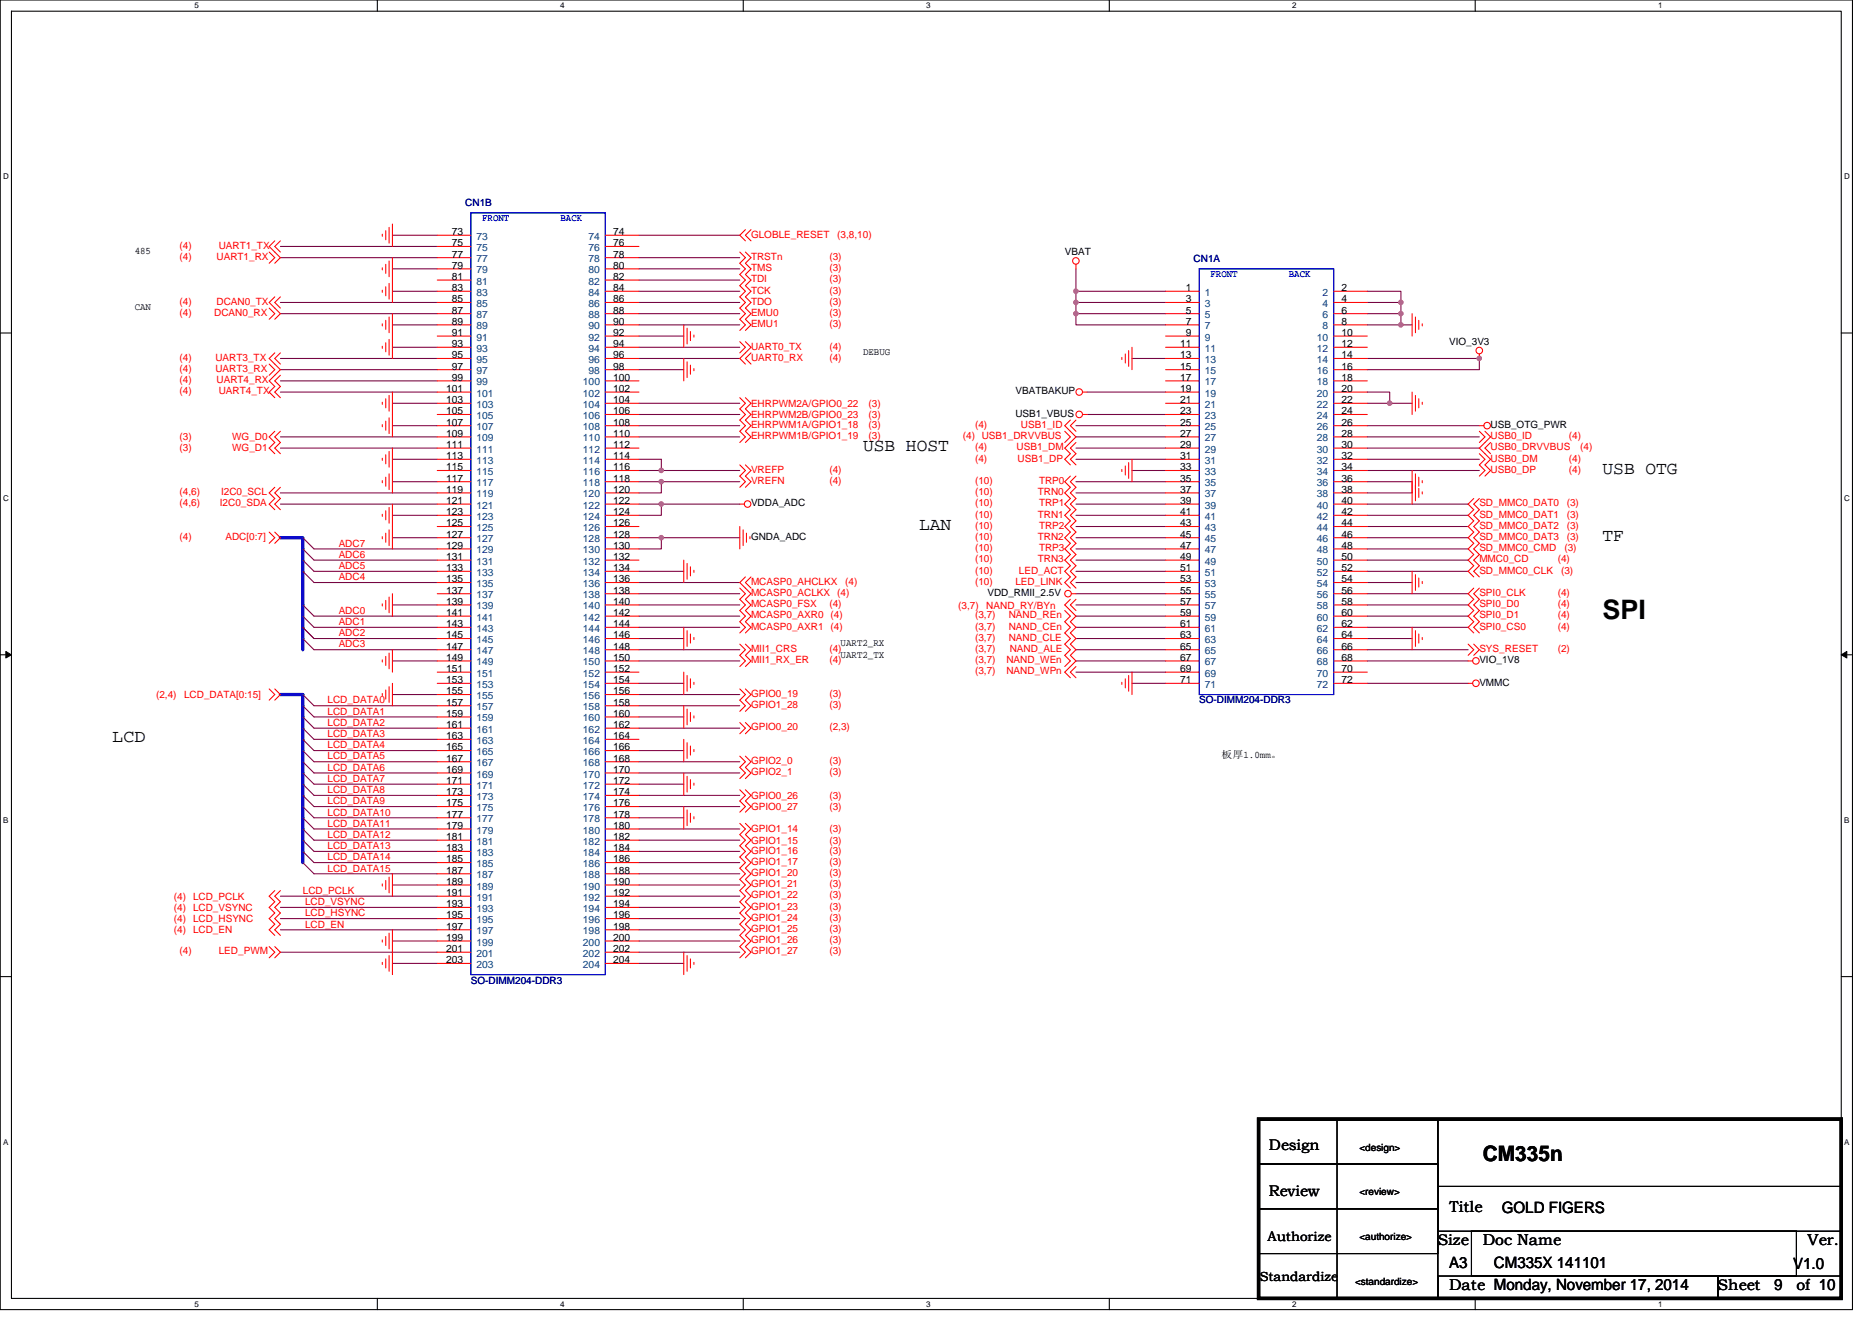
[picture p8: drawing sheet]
<svg xmlns="http://www.w3.org/2000/svg" width="297mm" height="210mm" viewBox="0 0 297 210" stroke-linecap="round" stroke-linejoin="round" font-family="sans-serif">
<defs><g id="words">
<text font-size="4.3" x="254.3" y="98.2">SPI</text>
<text font-size="3.4" x="235.3" y="184.3">CM335n</text>
<g font-size="2.8">
<text x="136.9" y="71.6">USB HOST</text>
<text x="254.3" y="75.2">USB OTG</text>
<text x="145.8" y="84.1">LAN</text>
<text x="254.3" y="85.8">TF</text>
<text x="17.8" y="117.8">LCD</text>
</g>
<g font-size="2.5">
<text x="228.2" y="197.7">Size</text>
<text x="229.9" y="192.3">Title</text>
<text x="235.3" y="197.7">Doc Name</text>
<text x="238.3" y="192.5">GOLD FIGERS</text>
<text x="286.8" y="197.7">Ver.</text>
<text x="229.9" y="201.2">A3</text>
<text x="237" y="201.2">CM335X 141101</text>
<text x="284.5" y="201.4">V1.0</text>
<text x="229.9" y="204.8">Date Monday, November 17, 2014</text>
<text x="272.6" y="204.8">Sheet</text>
<text x="281.5" y="204.7">9</text>
<text x="285" y="204.8">of 10</text>
</g>
<g font-size="2.4">
<text x="201.3" y="182.5">Design</text>
<text x="201.3" y="189.8">Review</text>
</g>
<g font-size="2.1">
<text x="201.1" y="197">Authorize</text>
<text x="199.9" y="203.4">Standardize</text>
</g>
<g font-size="1.6" fill="#000080">
<text x="73.8" y="32.7">CN1B</text>
<text x="189.4" y="41.6">CN1A</text>
<text x="190.3" y="111.7">SO-DIMM204-DDR3</text>
<text x="74.7" y="156.1">SO-DIMM204-DDR3</text>
</g>
<g font-size="1.6" fill="#00f">
<text x="76.5" y="35">FRONT</text>
<text x="88.9" y="35">BACK</text>
<text x="192.1" y="43.9">FRONT</text>
<text x="204.5" y="43.9">BACK</text>
</g>
<g font-size="1.6">
<text x="21.4" y="40.4">485</text>
<text x="71.7" y="37.3">73</text>
<text x="71.7" y="39.1">75</text>
<text x="71.7" y="40.9">77</text>
<text x="97.3" y="37.3">74</text>
<text x="97.3" y="39.1">76</text>
<text x="97.3" y="40.9">78</text>
<text x="168.9" y="40.5">VBAT</text>
<text x="71.7" y="42.7">79</text>
<text x="71.7" y="44.4">81</text>
<text x="71.7" y="46.2">83</text>
<text x="71.7" y="48">85</text>
<text x="97.3" y="42.7">80</text>
<text x="97.3" y="44.4">82</text>
<text x="97.3" y="46.2">84</text>
<text x="97.3" y="48">86</text>
<text x="188.1" y="46.2">1</text>
<text x="188.1" y="48">3</text>
<text x="212.9" y="46.2">2</text>
<text x="212.9" y="48">4</text>
<text x="21.4" y="49.3">CAN</text>
<text x="71.7" y="49.8">87</text>
<text x="71.7" y="51.5">89</text>
<text x="71.7" y="53.3">91</text>
<text x="97.3" y="49.8">88</text>
<text x="97.3" y="51.5">90</text>
<text x="97.3" y="53.3">92</text>
<text x="188.1" y="49.8">5</text>
<text x="188.1" y="51.5">7</text>
<text x="188.1" y="53.3">9</text>
<text x="212.9" y="49.8">6</text>
<text x="212.9" y="51.5">8</text>
<text x="212.9" y="53.3">10</text>
<text x="71.7" y="55.1">93</text>
<text x="71.7" y="56.9">95</text>
<text x="71.7" y="58.7">97</text>
<text x="97.3" y="55.1">94</text>
<text x="97.3" y="56.9">96</text>
<text x="97.3" y="58.7">98</text>
<text x="136.9" y="56.4">DEBUG</text>
<text x="187.3" y="55.1">11</text>
<text x="187.3" y="56.9">13</text>
<text x="187.3" y="58.7">15</text>
<text x="212.9" y="55.1">12</text>
<text x="212.9" y="56.9">14</text>
<text x="212.9" y="58.7">16</text>
<text x="229.9" y="54.8">VIO_3V3</text>
<text x="70.8" y="62.2">101</text>
<text x="70.8" y="64">103</text>
<text x="70.8" y="65.8">105</text>
<text x="71.7" y="60.4">99</text>
<text x="97.3" y="60.4">100</text>
<text x="97.3" y="62.2">102</text>
<text x="97.3" y="64">104</text>
<text x="97.3" y="65.8">106</text>
<text x="161.1" y="62.6">VBATBAKUP</text>
<text x="187.3" y="60.4">17</text>
<text x="187.3" y="62.2">19</text>
<text x="187.3" y="64">21</text>
<text x="187.3" y="65.8">23</text>
<text x="212.9" y="60.4">18</text>
<text x="212.9" y="62.2">20</text>
<text x="212.9" y="64">22</text>
<text x="212.9" y="65.8">24</text>
<text x="70.8" y="67.5">107</text>
<text x="70.8" y="69.3">109</text>
<text x="70.8" y="71.1">111</text>
<text x="97.3" y="67.5">108</text>
<text x="97.3" y="69.3">110</text>
<text x="97.3" y="71.1">112</text>
<text x="161.1" y="66.1">USB1_VBUS</text>
<text x="187.3" y="67.5">25</text>
<text x="187.3" y="69.3">27</text>
<text x="187.3" y="71.1">29</text>
<text x="212.9" y="67.5">26</text>
<text x="212.9" y="69.3">28</text>
<text x="212.9" y="71.1">30</text>
<text x="236.5" y="67.9">USB_OTG_PWR</text>
<text x="70.8" y="72.9">113</text>
<text x="70.8" y="74.7">115</text>
<text x="70.8" y="76.4">117</text>
<text x="97.3" y="72.9">114</text>
<text x="97.3" y="74.7">116</text>
<text x="97.3" y="76.4">118</text>
<text x="187.3" y="72.9">31</text>
<text x="187.3" y="74.7">33</text>
<text x="187.3" y="76.4">35</text>
<text x="212.9" y="72.9">32</text>
<text x="212.9" y="74.7">34</text>
<text x="212.9" y="76.4">36</text>
<text x="70.8" y="78.2">119</text>
<text x="70.8" y="80">121</text>
<text x="70.8" y="81.8">123</text>
<text x="70.8" y="83.5">125</text>
<text x="97.3" y="78.2">120</text>
<text x="97.3" y="80">122</text>
<text x="97.3" y="81.8">124</text>
<text x="97.3" y="83.5">126</text>
<text x="119.2" y="80.4">VDDA_ADC</text>
<text x="187.3" y="78.2">37</text>
<text x="187.3" y="80">39</text>
<text x="187.3" y="81.8">41</text>
<text x="187.3" y="83.5">43</text>
<text x="212.9" y="78.2">38</text>
<text x="212.9" y="80">40</text>
<text x="212.9" y="81.8">42</text>
<text x="212.9" y="83.5">44</text>
<text x="70.8" y="85.3">127</text>
<text x="70.8" y="87.1">129</text>
<text x="70.8" y="88.9">131</text>
<text x="97.3" y="85.3">128</text>
<text x="97.3" y="87.1">130</text>
<text x="97.3" y="88.9">132</text>
<text x="119.2" y="85.7">GNDA_ADC</text>
<text x="187.3" y="85.3">45</text>
<text x="187.3" y="87.1">47</text>
<text x="187.3" y="88.9">49</text>
<text x="212.9" y="85.3">46</text>
<text x="212.9" y="87.1">48</text>
<text x="212.9" y="88.9">50</text>
<text x="70.8" y="90.7">133</text>
<text x="70.8" y="92.4">135</text>
<text x="70.8" y="94.2">137</text>
<text x="70.8" y="96">139</text>
<text x="97.3" y="90.7">134</text>
<text x="97.3" y="92.4">136</text>
<text x="97.3" y="94.2">138</text>
<text x="97.3" y="96">140</text>
<text x="156.7" y="94.6">VDD_RMII_2.5V</text>
<text x="187.3" y="90.7">51</text>
<text x="187.3" y="92.4">53</text>
<text x="187.3" y="94.2">55</text>
<text x="187.3" y="96">57</text>
<text x="212.9" y="90.7">52</text>
<text x="212.9" y="92.4">54</text>
<text x="212.9" y="94.2">56</text>
<text x="212.9" y="96">58</text>
<text x="70.8" y="97.8">141</text>
<text x="70.8" y="99.5">143</text>
<text x="70.8" y="101.3">145</text>
<text x="97.3" y="97.8">142</text>
<text x="97.3" y="99.5">144</text>
<text x="97.3" y="101.3">146</text>
<text x="187.3" y="97.8">59</text>
<text x="187.3" y="99.5">61</text>
<text x="187.3" y="101.3">63</text>
<text x="212.9" y="97.8">60</text>
<text x="212.9" y="99.5">62</text>
<text x="212.9" y="101.3">64</text>
<text x="70.8" y="103.1">147</text>
<text x="70.8" y="104.9">149</text>
<text x="70.8" y="106.7">151</text>
<text x="97.3" y="103.1">148</text>
<text x="97.3" y="104.9">150</text>
<text x="97.3" y="106.7">152</text>
<text x="133.4" y="104.4">UART2_TX</text>
<text x="133.4" y="102.6">UART2_RX</text>
<text x="187.3" y="103.1">65</text>
<text x="187.3" y="104.9">67</text>
<text x="187.3" y="106.7">69</text>
<text x="212.9" y="103.1">66</text>
<text x="212.9" y="104.9">68</text>
<text x="212.9" y="106.7">70</text>
<text x="234.7" y="105.3">VIO_1V8</text>
<text x="70.8" y="108.4">153</text>
<text x="70.8" y="110.2">155</text>
<text x="70.8" y="112">157</text>
<text x="70.8" y="113.8">159</text>
<text x="97.3" y="108.4">154</text>
<text x="97.3" y="110.2">156</text>
<text x="97.3" y="112">158</text>
<text x="97.3" y="113.8">160</text>
<text x="187.3" y="108.4">71</text>
<text x="212.9" y="108.4">72</text>
<text x="234.7" y="108.8">VMMC</text>
<text x="70.8" y="115.5">161</text>
<text x="70.8" y="117.3">163</text>
<text x="70.8" y="119.1">165</text>
<text x="97.3" y="115.5">162</text>
<text x="97.3" y="117.3">164</text>
<text x="97.3" y="119.1">166</text>
<text x="70.8" y="120.9">167</text>
<text x="70.8" y="122.7">169</text>
<text x="70.8" y="124.4">171</text>
<text x="97.3" y="120.9">168</text>
<text x="97.3" y="122.7">170</text>
<text x="97.3" y="124.4">172</text>
<text x="193.8" y="120.4">板厚1.0mm。</text>
<text x="70.8" y="126.2">173</text>
<text x="70.8" y="128">175</text>
<text x="70.8" y="129.8">177</text>
<text x="70.8" y="131.6">179</text>
<text x="97.3" y="126.2">174</text>
<text x="97.3" y="128">176</text>
<text x="97.3" y="129.8">178</text>
<text x="97.3" y="131.6">180</text>
<text x="70.8" y="133.3">181</text>
<text x="70.8" y="135.1">183</text>
<text x="70.8" y="136.9">185</text>
<text x="97.3" y="133.3">182</text>
<text x="97.3" y="135.1">184</text>
<text x="97.3" y="136.9">186</text>
<text x="70.8" y="138.7">187</text>
<text x="70.8" y="140.4">189</text>
<text x="70.8" y="142.2">191</text>
<text x="70.8" y="144">193</text>
<text x="97.3" y="138.7">188</text>
<text x="97.3" y="140.4">190</text>
<text x="97.3" y="142.2">192</text>
<text x="97.3" y="144">194</text>
<text x="70.8" y="145.8">195</text>
<text x="70.8" y="147.6">197</text>
<text x="70.8" y="149.3">199</text>
<text x="97.3" y="145.8">196</text>
<text x="97.3" y="147.6">198</text>
<text x="97.3" y="149.3">200</text>
<text x="70.8" y="151.1">201</text>
<text x="70.8" y="152.9">203</text>
<text x="97.3" y="151.1">202</text>
<text x="97.3" y="152.9">204</text>
<text x="215.7" y="182.6">&lt;design&gt;</text>
<text x="215.7" y="189.7">&lt;review&gt;</text>
<text x="215.7" y="196.8">&lt;authorize&gt;</text>
<text x="215" y="203.9">&lt;standardize&gt;</text>
</g>
<g font-size="1.6" fill="#f00">
<text x="28.5" y="41.3">(4)</text>
<text x="28.5" y="39.5">(4)</text>
<text x="34.4" y="41.3">UART1_RX</text>
<text x="34.7" y="39.5">UART1_TX</text>
<text x="119.2" y="41.3">TRSTn</text>
<text x="119.2" y="37.7">GLOBLE_RESET</text>
<text x="131.6" y="41.3">(3)</text>
<text x="132.9" y="37.7">(3,8,10)</text>
<text x="119.2" y="43">TMS</text>
<text x="119.2" y="44.8">TDI</text>
<text x="119.2" y="46.6">TCK</text>
<text x="131.6" y="46.6">(3)</text>
<text x="131.6" y="43">(3)</text>
<text x="131.6" y="44.8">(3)</text>
<text x="28.5" y="48.4">(4)</text>
<text x="28.5" y="50.1">(4)</text>
<text x="34" y="50.1">DCAN0_RX</text>
<text x="34.4" y="48.4">DCAN0_TX</text>
<text x="119.2" y="48.4">TDO</text>
<text x="119.2" y="50.1">EMU0</text>
<text x="119.2" y="51.9">EMU1</text>
<text x="131.6" y="50.1">(3)</text>
<text x="131.6" y="51.9">(3)</text>
<text x="131.6" y="48.4">(3)</text>
<text x="28.5" y="57.3">(4)</text>
<text x="28.5" y="59">(4)</text>
<text x="34.2" y="57.3">UART3_TX</text>
<text x="34.2" y="59">UART3_RX</text>
<text x="119.2" y="55.5">UART0_TX</text>
<text x="119.2" y="57.3">UART0_RX</text>
<text x="131.6" y="57.3">(4)</text>
<text x="131.6" y="55.5">(4)</text>
<text x="28.5" y="60.8">(4)</text>
<text x="28.5" y="62.6">(4)</text>
<text x="34.4" y="60.8">UART4_RX</text>
<text x="34.7" y="62.6">UART4_TX</text>
<text x="119.2" y="64.5">EHRPWM2A/GPIO0_22</text>
<text x="137.8" y="64.5">(3)</text>
<text x="28.5" y="69.9">(3)</text>
<text x="28.5" y="71.6">(3)</text>
<text x="36.8" y="69.9">WG_D0</text>
<text x="36.8" y="71.6">WG_D1</text>
<text x="119.2" y="69.7">EHRPWM1B/GPIO1_19</text>
<text x="119.2" y="67.9">EHRPWM1A/GPIO1_18</text>
<text x="119.2" y="66.3">EHRPWM2B/GPIO0_23</text>
<text x="137.8" y="69.7">(3)</text>
<text x="137.8" y="67.9">(3)</text>
<text x="137.8" y="66.3">(3)</text>
<text x="152.8" y="69.7">(4) USB1_DRVVBUS</text>
<text x="154.7" y="71.5">(4)</text>
<text x="154.7" y="67.9">(4)</text>
<text x="161.3" y="71.5">USB1_DM</text>
<text x="162" y="67.9">USB1_ID</text>
<text x="236.5" y="71.5">USB0_DRVVBUS</text>
<text x="236.5" y="69.7">USB0_ID</text>
<text x="249" y="69.7">(4)</text>
<text x="250.7" y="71.5">(4)</text>
<text x="119.2" y="75">VREFP</text>
<text x="119.2" y="76.8">VREFN</text>
<text x="131.6" y="76.8">(4)</text>
<text x="131.6" y="75">(4)</text>
<text x="154.7" y="73.3">(4)</text>
<text x="154.7" y="76.8">(10)</text>
<text x="161.5" y="73.3">USB1_DP</text>
<text x="164.9" y="76.8">TRP0</text>
<text x="236.5" y="75">USB0_DP</text>
<text x="236.5" y="73.3">USB0_DM</text>
<text x="249" y="75">(4)</text>
<text x="249" y="73.3">(4)</text>
<text x="28.5" y="80.4">(4,6)</text>
<text x="28.5" y="78.6">(4,6)</text>
<text x="34.9" y="80.4">I2C0_SDA</text>
<text x="35.1" y="78.6">I2C0_SCL</text>
<text x="154.7" y="78.6">(10)</text>
<text x="154.7" y="82.1">(10)</text>
<text x="154.7" y="80.4">(10)</text>
<text x="154.7" y="83.9">(10)</text>
<text x="164.7" y="78.6">TRN0</text>
<text x="164.7" y="82.1">TRN1</text>
<text x="164.9" y="80.4">TRP1</text>
<text x="164.9" y="83.9">TRP2</text>
<text x="234.7" y="80.4">SD_MMC0_DAT0</text>
<text x="234.7" y="82.1">SD_MMC0_DAT1</text>
<text x="234.7" y="83.9">SD_MMC0_DAT2</text>
<text x="248.6" y="80.4">(3)</text>
<text x="248.6" y="82.1">(3)</text>
<text x="248.6" y="83.9">(3)</text>
<text x="28.5" y="85.7">(4)</text>
<text x="35.8" y="85.7">ADC[0:7]</text>
<text x="53.7" y="88.5">ADC6</text>
<text x="53.7" y="86.8">ADC7</text>
<text x="154.7" y="85.7">(10)</text>
<text x="154.7" y="89.3">(10)</text>
<text x="154.7" y="87.5">(10)</text>
<text x="164.7" y="85.7">TRN2</text>
<text x="164.7" y="89.3">TRN3</text>
<text x="164.9" y="87.5">TRP3</text>
<text x="234.7" y="85.7">SD_MMC0_DAT3</text>
<text x="234.7" y="87.5">SD_MMC0_CMD</text>
<text x="234.7" y="89.3">MMC0_CD</text>
<text x="247.2" y="89.3">(4)</text>
<text x="248.2" y="87.5">(3)</text>
<text x="248.6" y="85.7">(3)</text>
<text x="53.7" y="92.1">ADC4</text>
<text x="53.7" y="90.3">ADC5</text>
<text x="119.2" y="94.6">MCASP0_ACLKX</text>
<text x="119.2" y="92.8">MCASP0_AHCLKX</text>
<text x="132.9" y="94.6">(4)</text>
<text x="134.1" y="92.8">(4)</text>
<text x="154.7" y="91">(10)</text>
<text x="154.7" y="92.8">(10)</text>
<text x="161.1" y="92.8">LED_LINK</text>
<text x="161.7" y="91">LED_ACT</text>
<text x="234.7" y="94.6">SPI0_CLK</text>
<text x="234.7" y="91">SD_MMC0_CLK</text>
<text x="247.2" y="94.6">(4)</text>
<text x="247.7" y="91">(3)</text>
<text x="53.7" y="97.4">ADC0</text>
<text x="53.7" y="99.2">ADC1</text>
<text x="53.7" y="101">ADC2</text>
<text x="119.2" y="96.4">MCASP0_FSX</text>
<text x="119.2" y="98.1">MCASP0_AXR0 (4)</text>
<text x="119.2" y="99.9">MCASP0_AXR1 (4)</text>
<text x="131.6" y="96.4">(4)</text>
<text x="152.1" y="96.7">(3,7)</text>
<text x="154.7" y="99.9">(3,7)</text>
<text x="154.7" y="98.1">(3,7)</text>
<text x="154.7" y="101.7">(3,7)</text>
<text x="156.5" y="96.7">NAND_RY/BYn</text>
<text x="160.1" y="99.9">NAND_CEn</text>
<text x="160.1" y="98.1">NAND_REn</text>
<text x="160.1" y="101.7">NAND_CLE</text>
<text x="234.7" y="96.4">SPI0_D0</text>
<text x="234.7" y="98.1">SPI0_D1</text>
<text x="234.7" y="99.9">SPI0_CS0</text>
<text x="247.2" y="96.4">(4)</text>
<text x="247.2" y="98.1">(4)</text>
<text x="247.2" y="99.9">(4)</text>
<text x="53.7" y="102.8">ADC3</text>
<text x="119.2" y="103.5">MII1_CRS</text>
<text x="119.2" y="105.3">MII1_RX_ER</text>
<text x="131.6" y="105.3">(4)</text>
<text x="131.6" y="103.5">(4)</text>
<text x="154.7" y="105.3">(3,7)</text>
<text x="154.7" y="107">(3,7)</text>
<text x="154.7" y="103.5">(3,7)</text>
<text x="159.7" y="105.3">NAND_WEn</text>
<text x="159.7" y="107">NAND_WPn</text>
<text x="160.2" y="103.5">NAND_ALE</text>
<text x="234.7" y="103.5">SYS_RESET</text>
<text x="247.2" y="103.5">(2)</text>
<text x="24.8" y="110.8">(2,4)</text>
<text x="29.2" y="110.8">LCD_DATA[0:15]</text>
<text x="52" y="111.7">LCD_DATA0</text>
<text x="52" y="113.4">LCD_DATA1</text>
<text x="119.2" y="110.6">GPIO0_19</text>
<text x="119.2" y="112.4">GPIO1_28</text>
<text x="131.6" y="110.6">(3)</text>
<text x="131.6" y="112.4">(3)</text>
<text x="52" y="118.8">LCD_DATA4</text>
<text x="52" y="115.2">LCD_DATA2</text>
<text x="52" y="117">LCD_DATA3</text>
<text x="119.2" y="115.9">GPIO0_20</text>
<text x="131.6" y="115.9">(2,3)</text>
<text x="52" y="120.5">LCD_DATA5</text>
<text x="52" y="122.3">LCD_DATA6</text>
<text x="52" y="124.1">LCD_DATA7</text>
<text x="52" y="125.9">LCD_DATA8</text>
<text x="119.2" y="123">GPIO2_1</text>
<text x="119.2" y="121.3">GPIO2_0</text>
<text x="131.6" y="123">(3)</text>
<text x="131.6" y="121.3">(3)</text>
<text x="52" y="127.7">LCD_DATA9</text>
<text x="52" y="129.4">LCD_DATA10</text>
<text x="52" y="131.2">LCD_DATA11</text>
<text x="119.2" y="126.8">GPIO0_26</text>
<text x="119.2" y="128.5">GPIO0_27</text>
<text x="131.6" y="126.8">(3)</text>
<text x="131.6" y="128.5">(3)</text>
<text x="52" y="133">LCD_DATA12</text>
<text x="52" y="134.8">LCD_DATA13</text>
<text x="52" y="136.5">LCD_DATA14</text>
<text x="119.2" y="135.5">GPIO1_16</text>
<text x="119.2" y="137.3">GPIO1_17</text>
<text x="119.2" y="132.1">GPIO1_14</text>
<text x="119.2" y="133.9">GPIO1_15</text>
<text x="131.6" y="135.5">(3)</text>
<text x="131.6" y="137.3">(3)</text>
<text x="131.6" y="132.1">(3)</text>
<text x="131.6" y="133.9">(3)</text>
<text x="27.6" y="142.8">(4) LCD_PCLK</text>
<text x="48" y="141.9">LCD_PCLK</text>
<text x="48.4" y="143.7">LCD_VSYNC</text>
<text x="52" y="138.3">LCD_DATA15</text>
<text x="119.2" y="139">GPIO1_20</text>
<text x="119.2" y="140.8">GPIO1_21</text>
<text x="119.2" y="142.6">GPIO1_22</text>
<text x="131.6" y="139">(3)</text>
<text x="131.6" y="140.8">(3)</text>
<text x="131.6" y="142.6">(3)</text>
<text x="27.6" y="144.5">(4) LCD_VSYNC</text>
<text x="27.6" y="146.3">(4) LCD_HSYNC</text>
<text x="27.6" y="148.1">(4) LCD_EN</text>
<text x="48.4" y="145.4">LCD_HSYNC</text>
<text x="48.4" y="147.2">LCD_EN</text>
<text x="119.2" y="146.2">GPIO1_24</text>
<text x="119.2" y="147.9">GPIO1_25</text>
<text x="119.2" y="144.4">GPIO1_23</text>
<text x="119.2" y="149.7">GPIO1_26</text>
<text x="131.6" y="146.2">(3)</text>
<text x="131.6" y="147.9">(3)</text>
<text x="131.6" y="144.4">(3)</text>
<text x="131.6" y="149.7">(3)</text>
<text x="28.5" y="151.5">(4)</text>
<text x="34.7" y="151.5">LED_PWM</text>
<text x="119.2" y="151.5">GPIO1_27</text>
<text x="131.6" y="151.5">(3)</text>
</g>
<g font-size="1.6" fill="#004080">
<text x="75.6" y="38.1">73</text>
<text x="75.6" y="39.8">75</text>
<text x="75.6" y="41.6">77</text>
<text x="93.4" y="38.1">74</text>
<text x="93.4" y="39.8">76</text>
<text x="93.4" y="41.6">78</text>
<text x="75.6" y="43.4">79</text>
<text x="75.6" y="45.2">81</text>
<text x="75.6" y="46.9">83</text>
<text x="93.4" y="43.4">80</text>
<text x="93.4" y="45.2">82</text>
<text x="93.4" y="46.9">84</text>
<text x="191.2" y="46.9">1</text>
<text x="209.8" y="46.9">2</text>
<text x="75.6" y="48.7">85</text>
<text x="75.6" y="50.5">87</text>
<text x="75.6" y="52.3">89</text>
<text x="93.4" y="48.7">86</text>
<text x="93.4" y="50.5">88</text>
<text x="93.4" y="52.3">90</text>
<text x="191.2" y="48.7">3</text>
<text x="191.2" y="50.5">5</text>
<text x="191.2" y="52.3">7</text>
<text x="209.8" y="48.7">4</text>
<text x="209.8" y="50.5">6</text>
<text x="209.8" y="52.3">8</text>
<text x="75.6" y="54.1">91</text>
<text x="75.6" y="55.8">93</text>
<text x="75.6" y="57.6">95</text>
<text x="75.6" y="59.4">97</text>
<text x="93.4" y="54.1">92</text>
<text x="93.4" y="55.8">94</text>
<text x="93.4" y="57.6">96</text>
<text x="93.4" y="59.4">98</text>
<text x="191.2" y="54.1">9</text>
<text x="191.2" y="55.8">11</text>
<text x="191.2" y="57.6">13</text>
<text x="191.2" y="59.4">15</text>
<text x="209" y="54.1">10</text>
<text x="209" y="55.8">12</text>
<text x="209" y="57.6">14</text>
<text x="209" y="59.4">16</text>
<text x="75.6" y="61.2">99</text>
<text x="75.6" y="62.9">101</text>
<text x="75.6" y="64.7">103</text>
<text x="92.5" y="61.2">100</text>
<text x="92.5" y="62.9">102</text>
<text x="92.5" y="64.7">104</text>
<text x="191.2" y="61.2">17</text>
<text x="191.2" y="62.9">19</text>
<text x="191.2" y="64.7">21</text>
<text x="209" y="61.2">18</text>
<text x="209" y="62.9">20</text>
<text x="209" y="64.7">22</text>
<text x="75.6" y="66.5">105</text>
<text x="75.6" y="68.3">107</text>
<text x="75.6" y="70.1">109</text>
<text x="75.6" y="71.8">111</text>
<text x="92.5" y="66.5">106</text>
<text x="92.5" y="68.3">108</text>
<text x="92.5" y="70.1">110</text>
<text x="92.5" y="71.8">112</text>
<text x="191.2" y="66.5">23</text>
<text x="191.2" y="68.3">25</text>
<text x="191.2" y="70.1">27</text>
<text x="191.2" y="71.8">29</text>
<text x="209" y="66.5">24</text>
<text x="209" y="68.3">26</text>
<text x="209" y="70.1">28</text>
<text x="209" y="71.8">30</text>
<text x="75.6" y="73.6">113</text>
<text x="75.6" y="75.4">115</text>
<text x="75.6" y="77.2">117</text>
<text x="92.5" y="73.6">114</text>
<text x="92.5" y="75.4">116</text>
<text x="92.5" y="77.2">118</text>
<text x="191.2" y="73.6">31</text>
<text x="191.2" y="75.4">33</text>
<text x="191.2" y="77.2">35</text>
<text x="209" y="73.6">32</text>
<text x="209" y="75.4">34</text>
<text x="209" y="77.2">36</text>
<text x="75.6" y="79">119</text>
<text x="75.6" y="80.7">121</text>
<text x="75.6" y="82.5">123</text>
<text x="92.5" y="79">120</text>
<text x="92.5" y="80.7">122</text>
<text x="92.5" y="82.5">124</text>
<text x="191.2" y="79">37</text>
<text x="191.2" y="80.7">39</text>
<text x="191.2" y="82.5">41</text>
<text x="209" y="79">38</text>
<text x="209" y="80.7">40</text>
<text x="209" y="82.5">42</text>
<text x="75.6" y="84.3">125</text>
<text x="75.6" y="86.1">127</text>
<text x="75.6" y="87.8">129</text>
<text x="75.6" y="89.6">131</text>
<text x="92.5" y="84.3">126</text>
<text x="92.5" y="86.1">128</text>
<text x="92.5" y="87.8">130</text>
<text x="92.5" y="89.6">132</text>
<text x="191.2" y="84.3">43</text>
<text x="191.2" y="86.1">45</text>
<text x="191.2" y="87.8">47</text>
<text x="191.2" y="89.6">49</text>
<text x="209" y="84.3">44</text>
<text x="209" y="86.1">46</text>
<text x="209" y="87.8">48</text>
<text x="209" y="89.6">50</text>
<text x="75.6" y="91.4">133</text>
<text x="75.6" y="93.2">135</text>
<text x="75.6" y="95">137</text>
<text x="92.5" y="91.4">134</text>
<text x="92.5" y="93.2">136</text>
<text x="92.5" y="95">138</text>
<text x="191.2" y="91.4">51</text>
<text x="191.2" y="93.2">53</text>
<text x="191.2" y="95">55</text>
<text x="209" y="91.4">52</text>
<text x="209" y="93.2">54</text>
<text x="209" y="95">56</text>
<text x="75.6" y="96.7">139</text>
<text x="75.6" y="98.5">141</text>
<text x="75.6" y="100.3">143</text>
<text x="92.5" y="96.7">140</text>
<text x="92.5" y="98.5">142</text>
<text x="92.5" y="100.3">144</text>
<text x="191.2" y="96.7">57</text>
<text x="191.2" y="98.5">59</text>
<text x="191.2" y="100.3">61</text>
<text x="209" y="96.7">58</text>
<text x="209" y="98.5">60</text>
<text x="209" y="100.3">62</text>
<text x="75.6" y="102.1">145</text>
<text x="75.6" y="103.8">147</text>
<text x="75.6" y="105.6">149</text>
<text x="75.6" y="107.4">151</text>
<text x="92.5" y="102.1">146</text>
<text x="92.5" y="103.8">148</text>
<text x="92.5" y="105.6">150</text>
<text x="92.5" y="107.4">152</text>
<text x="191.2" y="102.1">63</text>
<text x="191.2" y="103.8">65</text>
<text x="191.2" y="105.6">67</text>
<text x="191.2" y="107.4">69</text>
<text x="209" y="102.1">64</text>
<text x="209" y="103.8">66</text>
<text x="209" y="105.6">68</text>
<text x="209" y="107.4">70</text>
<text x="75.6" y="109.2">153</text>
<text x="75.6" y="111">155</text>
<text x="75.6" y="112.7">157</text>
<text x="92.5" y="109.2">154</text>
<text x="92.5" y="111">156</text>
<text x="92.5" y="112.7">158</text>
<text x="191.2" y="109.2">71</text>
<text x="209" y="109.2">72</text>
<text x="75.6" y="114.5">159</text>
<text x="75.6" y="116.3">161</text>
<text x="75.6" y="118.1">163</text>
<text x="75.6" y="119.8">165</text>
<text x="92.5" y="114.5">160</text>
<text x="92.5" y="116.3">162</text>
<text x="92.5" y="118.1">164</text>
<text x="92.5" y="119.8">166</text>
<text x="75.6" y="121.6">167</text>
<text x="75.6" y="123.4">169</text>
<text x="75.6" y="125.2">171</text>
<text x="92.5" y="121.6">168</text>
<text x="92.5" y="123.4">170</text>
<text x="92.5" y="125.2">172</text>
<text x="75.6" y="127">173</text>
<text x="75.6" y="128.7">175</text>
<text x="75.6" y="130.5">177</text>
<text x="92.5" y="127">174</text>
<text x="92.5" y="128.7">176</text>
<text x="92.5" y="130.5">178</text>
<text x="75.6" y="132.3">179</text>
<text x="75.6" y="134.1">181</text>
<text x="75.6" y="135.8">183</text>
<text x="75.6" y="137.6">185</text>
<text x="92.5" y="132.3">180</text>
<text x="92.5" y="134.1">182</text>
<text x="92.5" y="135.8">184</text>
<text x="92.5" y="137.6">186</text>
<text x="75.6" y="139.4">187</text>
<text x="75.6" y="141.2">189</text>
<text x="75.6" y="143">191</text>
<text x="92.5" y="139.4">188</text>
<text x="92.5" y="141.2">190</text>
<text x="92.5" y="143">192</text>
<text x="75.6" y="144.7">193</text>
<text x="75.6" y="146.5">195</text>
<text x="75.6" y="148.3">197</text>
<text x="92.5" y="144.7">194</text>
<text x="92.5" y="146.5">196</text>
<text x="92.5" y="148.3">198</text>
<text x="75.6" y="150.1">199</text>
<text x="75.6" y="151.8">201</text>
<text x="75.6" y="153.6">203</text>
<text x="92.5" y="150.1">200</text>
<text x="92.5" y="151.8">202</text>
<text x="92.5" y="153.6">204</text>
</g>
<g font-size="1.3">
<text x="30.8" y="1.3">5</text>
<text x="88.9" y="1.3">4</text>
<text x="147" y="1.3">3</text>
<text x="205" y="1.3">2</text>
<text x="263.1" y="1.3">1</text>
<text x=".5" y="28.4">D</text>
<text x="292.6" y="28.4">D</text>
<text x=".5" y="79.5">C</text>
<text x="292.6" y="79.5">C</text>
<text x=".5" y="130.6">B</text>
<text x="292.6" y="130.6">B</text>
<text x=".5" y="181.7">A</text>
<text x="292.6" y="181.7">A</text>
<text x="30.8" y="207.4">5</text>
<text x="88.9" y="207.4">4</text>
<text x="147" y="207.4">3</text>
<text x="205" y="207.4">2</text>
<text x="263.1" y="207.4">1</text>
</g>
</g></defs>
<path d="M0 0h293.9v207.9h-293.9zM1.8 1.8h290.4v204.3h-290.4z" fill="none" stroke="#000" stroke-width=".17"/>
<g fill="#fff">
<path d="M30.8 .2h.7v1.4h-.7z"/>
<path d="M30.8 206.3h.7v1.4h-.7z"/>
</g>
<path d="M59.9 0v1.8M59.9 206.1v1.8" fill="none" stroke="#000" stroke-width=".17"/>
<g fill="#fff">
<path d="M88.9 .2h.7v1.4h-.7z"/>
<path d="M88.9 206.3h.7v1.4h-.7z"/>
</g>
<path d="M117.9 0v1.8M117.9 206.1v1.8" fill="none" stroke="#000" stroke-width=".17"/>
<g fill="#fff">
<path d="M147 .2h.7v1.4h-.7z"/>
<path d="M147 206.3h.7v1.4h-.7z"/>
</g>
<path d="M176 0v1.8M176 206.1v1.8" fill="none" stroke="#000" stroke-width=".17"/>
<g fill="#fff">
<path d="M205 .2h.7v1.4h-.7z"/>
<path d="M205 206.3h.7v1.4h-.7z"/>
</g>
<path d="M234.1 0v1.8M234.1 206.1v1.8" fill="none" stroke="#000" stroke-width=".17"/>
<g fill="#fff">
<path d="M263.1 .2h.7v1.4h-.7z"/>
<path d="M263.1 206.3h.7v1.4h-.7z"/>
<path d="M.5 27.3h.9v1.4h-.9z"/>
<path d="M292.6 27.3h.9v1.4h-.9z"/>
<path d="M.5 78.4h.9v1.4h-.9z"/>
<path d="M292.6 78.4h.9v1.4h-.9z"/>
</g>
<path d="M0 52.9h1.8M292.2 52.9h1.7" fill="none" stroke="#000" stroke-width=".17"/>
<g fill="#fff">
<path d="M.5 129.5h.8v1.4h-.8z"/>
<path d="M292.6 129.5h.9v1.4h-.9z"/>
</g>
<path d="M0 103.9h1.8M292.2 103.9h1.7" fill="none" stroke="#000" stroke-width=".17"/>
<path d="M.9 103.4l.9 .5-.9 .5zM292.2 103.9l.8-.5v1z" fill="#000" stroke="#000" stroke-width=".16"/>
<g fill="#fff">
<path d="M.5 180.5h.8v1.4h-.8z"/>
<path d="M292.6 180.5h.9v1.4h-.9z"/>
</g>
<path d="M0 155h1.8M292.2 155h1.7M199.7 177.6h28.5v7.1h-28.5zM212.2 177.6h16v28.5h-16zM199.7 184.7h28.5v7.2h-28.5zM199.7 191.9h28.5v7.1h-28.5zM228.2 188.3h64v7.1h-64zM228.2 184.7v8.9M233.5 195.4h51.5v7.1h-51.5zM228.2 202.5h44.4v3.6h-44.4zM272.6 202.5h19.6v3.6h-19.6z" fill="none" stroke="#000" stroke-width=".17"/>
<g fill="none" stroke="#800040" stroke-width=".17">
<path d="M44.5 39.1h24.9M62.3 37.3h7.1M101.4 37.3h16M44.5 48h24.9M44.5 49.8h24.9M44.5 40.9h24.9M44.5 56.9h24.9M44.5 58.7h24.9M62.3 42.7h7.1M62.3 46.2h7.1M62.3 51.6h7.1M62.3 55.1h7.1"/>
<path d="M101.4 53.3h7.1M101.4 58.7h7.1M101.4 55.1h16M101.4 56.9h16M101.4 40.9h16M101.4 42.7h16M101.4 44.4h16M101.4 46.2h16M101.4 48h16M101.4 49.8h16M101.4 51.6h16M170.7 42.7v3.5h14.3"/>
<path d="M170.7 46.2v1.8h14.3M170.7 48v1.8h14.3M170.7 49.8v1.8h14.3M179.6 56.9h5.4M217 51.6h5.3M217 46.2h5.3v1.8M217 48h5.3M217 49.8h5.3M217 56.9h17.7v1.8h-17.7M222.3 51.6h1.8M222.3 48v1.8M222.3 49.8v1.8"/>
<path d="M44.5 78.2h24.9M44.5 60.5h24.9M44.5 62.2h24.9M44.5 69.3h24.9M44.5 71.1h24.9M62.3 64h7.1M62.3 67.6h7.1M62.3 72.9h7.1M62.3 76.5h7.1M101.4 67.6h16M101.4 69.3h16M101.4 64h16"/>
<path d="M101.4 65.8h16M101.4 74.7h3.5M101.4 72.9h3.5v1.8M101.4 76.5h3.5v1.7h-3.5M104.9 74.7h12.5M104.9 76.5h12.5M170.7 76.5h14.3M170.7 78.2h14.3M170.7 71.1h14.3M170.7 72.9h14.3M170.7 67.6h14.3M170.7 69.3h14.3"/>
<path d="M172.5 65.8h12.5M172.5 62.2h12.5M179.6 74.7h5.4M217 67.6h17.7M217 74.7h17.7M217 72.9h17.7M217 69.3h17.7M217 71.1h17.7M217 76.5h7.1M217 78.2h7.1M217 62.2h3.5v1.8h3.6M217 64h3.5"/>
<path d="M44.5 80h24.9M48 90.7l1.8 1.8h19.6M48 88.9l1.8 1.8h19.6M48 87.1l1.8 1.8h19.6M48 85.3l1.8 1.8h19.6M48 96l1.8 1.8h19.6M48 97.8l1.8 1.8h19.6M48 99.6l1.8 1.7h19.6M62.3 85.3h7.1M62.3 96h7.1M62.3 81.8h7.1M101.4 80h3.5v1.8h-3.5"/>
<path d="M101.4 85.3h3.5v1.8h-3.5M101.4 90.7h7.1M101.4 94.2h16M101.4 96h16M101.4 97.8h16M101.4 92.5h16M101.4 99.6h16M104.9 85.3h12.5M104.9 80h12.5M170.7 96h14.3M170.7 97.8h14.3M170.7 99.6h14.3"/>
<path d="M170.7 92.5h14.3M170.7 90.7h14.3M170.7 80h14.3M170.7 81.8h14.3M170.7 83.6h14.3M170.7 85.3h14.3M170.7 87.1h14.3M170.7 88.9h14.3M170.7 94.2h14.3M217 94.2h16M217 96h16M217 97.8h16"/>
<path d="M217 99.6h16M217 80h16M217 81.8h16M217 83.6h16M217 85.3h16M217 87.1h16M217 88.9h16M217 90.7h16M217 92.5h7.1M48 117.3l1.8 1.8h19.6M48 110.2l1.8 1.8h19.6M48 113.8l1.8 1.8h19.6"/>
<path d="M48 115.6l1.8 1.7h19.6M48 119.1l1.8 1.8h19.6M48 112l1.8 1.8h19.6M48 101.3l1.8 1.8h19.6M62.3 110.2h7.1M62.3 104.9h7.1M101.4 103.1h16M101.4 104.9h16M101.4 115.6h16M101.4 101.3h7.1M101.4 113.8h7.1M101.4 119.1h7.1"/>
<path d="M101.4 108.5h7.1M101.4 110.2h16M101.4 112h16M170.7 101.3h14.3M170.7 103.1h14.3M170.7 104.9h14.3M170.7 106.7h14.3M179.6 108.5h5.4M217 104.9h16M217 108.5h16M217 101.3h7.1M217 103.1h16"/>
<path d="M48 120.9l1.8 1.8h19.6M48 122.7l1.8 1.8h19.6M48 124.5l1.8 1.7h19.6M48 126.2l1.8 1.8h19.6M48 128l1.8 1.8h19.6M48 129.8l1.8 1.8h19.6M48 131.6l1.8 1.7h19.6M48 133.4l1.8 1.7h19.6M48 135.1l1.8 1.8h19.6M48 136.9l1.8 1.8h19.6M101.4 129.8h7.1M101.4 124.5h7.1"/>
<path d="M101.4 131.6h16M101.4 133.3h16M101.4 135.1h16M101.4 136.9h16M101.4 126.2h16M101.4 128h16M101.4 120.9h16M101.4 122.7h16M101.4 138.7h16M44.5 142.2h24.9M44.5 144h24.9M44.5 145.8h24.9"/>
<path d="M44.5 147.6h24.9M44.5 151.1h24.9M62.3 152.9h7.1M62.3 140.5h7.1M62.3 149.4h7.1M101.4 152.9h7.1M101.4 140.5h16M101.4 142.2h16M101.4 144h16M101.4 145.8h16M101.4 147.6h16M101.4 149.4h16"/>
<path d="M101.4 151.1h16"/>
</g>
<g fill="#f0f" stroke="#f0f" stroke-width=".17">
<circle cx="170.7" cy="48" r=".35"/>
<circle cx="170.7" cy="46.2" r=".35"/>
<circle cx="222.3" cy="51.5" r=".35"/>
<circle cx="170.7" cy="49.8" r=".35"/>
<circle cx="222.3" cy="48" r=".35"/>
<circle cx="222.3" cy="49.8" r=".35"/>
<circle cx="234.7" cy="56.9" r=".35"/>
<circle cx="220.5" cy="64" r=".35"/>
<circle cx="104.9" cy="74.7" r=".35"/>
<circle cx="104.9" cy="76.4" r=".35"/>
<circle cx="104.9" cy="80" r=".35"/>
<circle cx="104.9" cy="85.3" r=".35"/>
</g>
<path d="M44.5 85.3h3.5v17.8M44.5 110.2h3.5v26.7" fill="none" stroke="#00f" stroke-width=".53"/>
<g fill="none" stroke="#f00" stroke-width=".17">
<path d="M43.6 38.2l-.9 .9 1.8 1.8-.9 .9M44.5 38.2l-.9 .9 .9 .9M60.7 37.2v.3M61.2 36.6v1.5M61.7 36.1v2.5M62.3 35.6v3.5M69.4 37.3h5.3M69.4 39.1h5.3M96.1 37.3h5.3M96.1 39.1h5.3M118.3 36.4l-.9 .9 .9 .9M119.2 36.4l-.9 .9 .9 .9"/>
<path d="M42.7 48.9l.9 .9-.9 .9M42.7 40l.9 .9-.9 .9M42.7 57.8l.9 .9-.9 .9M43.6 47.1l-.9 .9 1.8 1.8-.9 .9M43.6 56l-.9 .9 1.8 1.8-1.8 1.8 .9 .8-.9 .9 .9 .9M44.5 47.1l-.9 .9 .9 .9M44.5 56l-.9 .9 .9 .9M44.5 59.6l-.9 .9 .9 .8-.9 .9 .9 .9M60.7 42.5v.3M60.7 46.1v.3M60.7 51.4v.3M60.7 54.9v.4"/>
<path d="M61.2 42v1.4M61.2 45.5v1.4M61.2 50.8v1.5M61.2 54.4v1.4M61.7 41.4v2.5M61.7 45v2.5M61.7 50.3v2.5M61.7 53.9v2.5M62.3 40.9v7.1M62.3 49.8v7.1M69.4 40.9h5.3M69.4 42.7h5.3"/>
<path d="M69.4 44.4h5.3M69.4 46.2h5.3M69.4 48h5.3M69.4 49.8h5.3M69.4 51.6h5.3M69.4 53.3h5.3M69.4 55.1h5.3M69.4 56.9h5.3M69.4 58.7h5.3M96.1 40.9h5.3M96.1 42.7h5.3M96.1 44.4h5.3"/>
<path d="M96.1 46.2h5.3M96.1 48h5.3M96.1 49.8h5.3M96.1 51.6h5.3M96.1 53.3h5.3M96.1 55.1h5.3M96.1 56.9h5.3M96.1 58.7h5.3M108.5 51.6v3.5M108.5 56.9v3.6M109 52.1v2.5M109 57.4v2.5"/>
<path d="M109.6 52.6v1.5M109.6 58v1.4M110.1 53.2v.3M110.1 58.5v.3M117.4 54.2l.9 .9-.9 .9M117.4 40l.9 .9-.9 .9 .9 .9-.9 .9 .9 .8-.9 .9 .9 .9-.9 .9 .9 .9-.9 .9 .9 .9-.9 .9 .9 .9-.9 .9M118.3 54.2l.9 .9-1.8 1.8 .9 .9M118.3 40l.9 .9-.9 .9 .9 .9-.9 .9 .9 .8-.9 .9 .9 .9-.9 .9 .9 .9-.9 .9 .9 .9-.9 .9 .9 .9-.9 .9M119.2 56l-.9 .9 .9 .9M170.7 42v.7M178 56.7v.4M178.6 56.2v1.4"/>
<path d="M179.1 55.6v2.5M179.6 55.1v3.6M185 46.2h5.3M185 48h5.3M185 49.8h5.3M185 51.6h5.3M185 53.3h5.3M185 55.1h5.3M185 56.9h5.3M185 58.7h5.3M211.6 46.2h5.4M211.6 48h5.4"/>
<path d="M211.6 49.8h5.4M211.6 51.6h5.4M211.6 53.3h5.4M211.6 55.1h5.4M211.6 56.9h5.4M211.6 58.7h5.4M224.1 49.8v3.5M224.6 50.3v2.5M225.1 50.8v1.5M225.7 51.4v.3M234.7 56.2v.7M43.6 77.3l-.9 .9 .9 .9-.9 .9 .9 .9"/>
<path d="M43.6 68.5l-.9 .8 .9 .9-.9 .9 .9 .9M44.5 77.3l-.9 .9 .9 .9-.9 .9 .9 .9M44.5 68.5l-.9 .8 .9 .9-.9 .9 .9 .9M60.7 63.8v.4M60.7 67.4v.3M60.7 72.7v.4M60.7 76.3v.3M61.2 63.3v1.4M61.2 66.8v1.5M61.2 72.2v1.4M61.2 75.7v1.5M61.7 62.8v2.5"/>
<path d="M61.7 66.3v2.5M61.7 71.6v2.5M61.7 75.2v2.5M62.3 62.2v7.1M62.3 71.1v7.1M69.4 60.5h5.3M69.4 62.2h5.3M69.4 64h5.3M69.4 65.8h5.3M69.4 67.6h5.3M69.4 69.3h5.3M69.4 71.1h5.3"/>
<path d="M69.4 72.9h5.3M69.4 74.7h5.3M69.4 76.5h5.3M69.4 78.2h5.3M96.1 60.5h5.3M96.1 62.2h5.3M96.1 64h5.3M96.1 65.8h5.3M96.1 67.6h5.3M96.1 69.3h5.3M96.1 71.1h5.3M96.1 72.9h5.3"/>
<path d="M96.1 74.7h5.3M96.1 76.5h5.3M96.1 78.2h5.3M117.4 63.1l.9 .9-.9 .9 .9 .9-.9 .9 .9 .9-.9 .9 .9 .8-.9 .9M117.4 73.8l.9 .9-.9 .9 .9 .9-.9 .8M118.3 63.1l.9 .9-.9 .9 .9 .9-.9 .9 .9 .9-.9 .9 .9 .8-.9 .9M118.3 73.8l.9 .9-.9 .9 .9 .9-.9 .8M168.9 68.5l.9 .8-.9 .9M169.8 66.7l-.9 .9 1.8 1.7-1.8 1.8 .9 .9-.9 .9 .9 .9M169.8 75.6l-.9 .9 .9 .8-.9 .9 .9 .9-.9 .9 .9 .9-.9 .9 .9 .9-.9 .9 .9 .9-.9 .8 .9 .9-.9 .9 .9 .9-.9 .9 .9 .9-.9 .9 .9 .9-.9 .9 .9 .8M170.7 70.2l-.9 .9 .9 .9-.9 .9 .9 .9M170.7 66.7l-.9 .9 .9 .9"/>
<path d="M170.7 75.6l-.9 .9 .9 .8-.9 .9 .9 .9-.9 .9 .9 .9-.9 .9 .9 .9-.9 .9 .9 .9-.9 .8 .9 .9-.9 .9 .9 .9-.9 .9 .9 .9-.9 .9 .9 .9-.9 .9 .9 .8M171.8 62.2h.7M171.8 65.8h.7M178 74.5v.3M178.6 74v1.4M179.1 73.4v2.5M179.6 72.9v3.6M185 60.5h5.3M185 62.2h5.3M185 64h5.3M185 65.8h5.3M185 67.6h5.3"/>
<path d="M185 69.3h5.3M185 71.1h5.3M185 72.9h5.3M185 74.7h5.3M185 76.5h5.3M185 78.2h5.3M211.6 60.5h5.4M211.6 62.2h5.4M211.6 64h5.4M211.6 65.8h5.4M211.6 67.6h5.4M211.6 69.3h5.4"/>
<path d="M211.6 71.1h5.4M211.6 72.9h5.4M211.6 74.7h5.4M211.6 76.5h5.4M211.6 78.2h5.4M224.1 76.5v3.5M224.1 62.2v3.6M224.1 74.7v3.5M224.6 77v2.5M224.6 62.8v2.5M224.6 75.2v2.5M225.1 77.5v1.5"/>
<path d="M225.1 63.3v1.4M225.1 75.7v1.5M225.7 78.1v.3M225.7 63.8v.4M225.7 76.3v.3M233.8 79.1l-.8 .9 .8 .9-.8 .9 .8 .9-.8 .9 .8 .9-.8 .8 .8 .9-.8 .9 .8 .9-.8 .9 .8 .9-.8 .9 .8 .9M234.7 67.6h.8M234.7 72l.9 .9-.9 .9 .9 .9-.9 .9M234.7 68.5l.9 .8-.9 .9M234.7 79.1l-.9 .9 .9 .9-.9 .9 .9 .9-.9 .9 .9 .9-.9 .8 .9 .9-.9 .9 .9 .9-.9 .9 .9 .9-.9 .9 .9 .9M235.6 68.5l.9 .8-1.8 1.8 1.8 1.8-.9 .9 .9 .9-.9 .9M236.5 70.2l-.9 .9 .9 .9"/>
<path d="M42.7 84.5l.9 .8-.9 .9M43.6 84.5l.9 .8-.9 .9M60.7 85.2v.3M60.7 95.8v.4M60.7 81.6v.4M61.2 84.6v1.5M61.2 95.3v1.4M61.2 81.1v1.4M61.7 84.1v2.5M61.7 94.8v2.5M61.7 80.5v2.5M62.3 80v7.1"/>
<path d="M62.3 94.2v3.6M69.4 80h5.3M69.4 81.8h5.3M69.4 83.6h5.3M69.4 85.3h5.3M69.4 87.1h5.3M69.4 88.9h5.3M69.4 90.7h5.3M69.4 92.5h5.3M69.4 94.2h5.3M69.4 96h5.3M69.4 97.8h5.3"/>
<path d="M69.4 99.6h5.3M96.1 80h5.3M96.1 81.8h5.3M96.1 83.6h5.3M96.1 85.3h5.3M96.1 87.1h5.3M96.1 88.9h5.3M96.1 90.7h5.3M96.1 92.5h5.3M96.1 94.2h5.3M96.1 96h5.3M96.1 97.8h5.3"/>
<path d="M96.1 99.6h5.3M108.5 99.6v3.5M108.5 88.9v3.6M109 89.4v2.5M109.6 90v1.4M110.1 90.5v.3M117.4 80h.7M117.4 93.3l.9 .9-.9 .9 .9 .9-.9 .9 .9 .9-.9 .9 .9 .9-.9 .9M117.4 83.6v3.5M117.9 84.1v2.5M118.3 91.6l-.9 .9 1.8 1.7-.9 .9 .9 .9-.9 .9 .9 .9-.9 .9 .9 .9-.9 .9M118.4 84.6v1.5"/>
<path d="M119 85.2v.3M119.2 91.6l-.9 .9 .9 .8M168.9 96.9l.9 .9-.9 .9 .9 .9-.9 .9 .9 .8-.9 .9 .9 .9-.9 .9 .9 .9-.9 .9M169.8 95.1l-.9 .9 1.8 1.8-.9 .9 .9 .9-.9 .9 .9 .8-.9 .9 .9 .9-.9 .9 .9 .9-1.8 1.8 .9 .9M170 94.2h.7M170.7 95.1l-.9 .9 .9 .9M185 80h5.3M185 81.8h5.3M185 83.6h5.3M185 85.3h5.3M185 87.1h5.3M185 88.9h5.3"/>
<path d="M185 90.7h5.3M185 92.5h5.3M185 94.2h5.3M185 96h5.3M185 97.8h5.3M185 99.6h5.3M211.6 80h5.4M211.6 81.8h5.4M211.6 83.6h5.4M211.6 85.3h5.4M211.6 87.1h5.4M211.6 88.9h5.4"/>
<path d="M211.6 90.7h5.4M211.6 92.5h5.4M211.6 94.2h5.4M211.6 96h5.4M211.6 97.8h5.4M211.6 99.6h5.4M224.1 99.6v3.5M224.1 90.7v3.5M224.6 91.2v2.5M225.1 91.7v1.5M225.7 92.3v.3M233.8 93.3l-.8 .9 .8 .9-.8 .9 .8 .9-.8 .9 .8 .9-.8 .9 .8 .9"/>
<path d="M234.7 93.3l-.9 .9 .9 .9-.9 .9 .9 .9-.9 .9 .9 .9-.9 .9 .9 .9M42.7 109.3l.9 .9-.9 .9M43.6 109.3l.9 .9-.9 .9M60.7 110.1v.3M60.7 104.7v.4M61.2 109.5v1.5M61.2 104.2v1.4M61.7 109v2.5M61.7 103.7v2.5M62.3 108.5v3.5M62.3 103.1v3.6M69.4 101.3h5.3"/>
<path d="M69.4 103.1h5.3M69.4 104.9h5.3M69.4 106.7h5.3M69.4 108.5h5.3M69.4 110.2h5.3M69.4 112h5.3M69.4 113.8h5.3M69.4 115.6h5.3M69.4 117.3h5.3M69.4 119.1h5.3M96.1 101.3h5.3M96.1 103.1h5.3"/>
<path d="M96.1 104.9h5.3M96.1 106.7h5.3M96.1 108.5h5.3M96.1 110.2h5.3M96.1 112h5.3M96.1 113.8h5.3M96.1 115.6h5.3M96.1 117.3h5.3M96.1 119.1h5.3M108.5 112v3.6M108.5 117.3v3.6M108.5 106.7v3.5"/>
<path d="M109 100.1v2.5M109 112.5v2.5M109 117.9v2.5M109 107.2v2.5M109.6 100.6v1.5M109.6 113.1v1.4M109.6 118.4v1.4M109.6 107.7v1.5M110.1 101.2v.3M110.1 113.6v.4M110.1 119v.3M110.1 108.3v.3"/>
<path d="M117.4 109.3l.9 .9-.9 .9 .9 .9-.9 .9M117.4 102.2l.9 .9-.9 .9 .9 .9-.9 .9M117.4 114.7l.9 .9-.9 .9M118.3 109.3l.9 .9-.9 .9 .9 .9-.9 .9M118.3 102.2l.9 .9-.9 .9 .9 .9-.9 .9M118.3 114.7l.9 .9-.9 .9M170.7 105.8l-.9 .9 .9 .9M178 108.3v.3M178.6 107.7v1.5M179.1 107.2v2.5M179.6 106.7v3.5M185 101.3h5.3"/>
<path d="M185 103.1h5.3M185 104.9h5.3M185 106.7h5.3M185 108.5h5.3M211.6 101.3h5.4M211.6 103.1h5.4M211.6 104.9h5.4M211.6 106.7h5.4M211.6 108.5h5.4M224.6 100.1v2.5M225.1 100.6v1.5M225.7 101.2v.3"/>
<path d="M233 102.2l.8 .9-.8 .9M233 104.9h.7M233 108.5h.7M233.8 102.2l.9 .9-.9 .9M61.2 139.7v1.5M61.7 139.2v2.5M62.3 138.7v3.5M69.4 120.9h5.3M69.4 122.7h5.3M69.4 124.5h5.3M69.4 126.2h5.3M69.4 128h5.3"/>
<path d="M69.4 129.8h5.3M69.4 131.6h5.3M69.4 133.3h5.3M69.4 135.1h5.3M69.4 136.9h5.3M69.4 138.7h5.3M96.1 120.9h5.3M96.1 122.7h5.3M96.1 124.5h5.3M96.1 126.2h5.3M96.1 128h5.3M96.1 129.8h5.3"/>
<path d="M96.1 131.6h5.3M96.1 133.3h5.3M96.1 135.1h5.3M96.1 136.9h5.3M96.1 138.7h5.3M108.5 128v3.6M108.5 122.7v3.5M109 128.5v2.5M109 123.2v2.5M109.6 129.1v1.4M109.6 123.7v1.5M110.1 129.6v.4"/>
<path d="M110.1 124.3v.3M117.4 130.7l.9 .9-.9 .9 .9 .8-.9 .9 .9 .9-.9 .9 .9 .9-.9 .9 .9 .9-.9 .9 .9 .9-.9 .9 .9 .8-.9 .9 .9 .9-.9 .9 .9 .9-.9 .9 .9 .9-.9 .9 .9 .9-.9 .8 .9 .9-.9 .9M117.4 125.3l.9 .9-.9 .9 .9 .9-.9 .9M117.4 120l.9 .9-.9 .9 .9 .9-.9 .9M118.3 130.7l.9 .9-.9 .9 .9 .8-.9 .9 .9 .9-.9 .9 .9 .9-.9 .9 .9 .9-.9 .9 .9 .9-.9 .9 .9 .8-.9 .9 .9 .9-.9 .9 .9 .9-.9 .9 .9 .9-.9 .9 .9 .9-.9 .8 .9 .9-.9 .9M118.3 125.3l.9 .9-.9 .9 .9 .9-.9 .9M118.3 120l.9 .9-.9 .9 .9 .9-.9 .9M42.7 150.2l.9 .9-.9 .9M43.6 150.2l.9 .9-.9 .9M43.6 141.4l-.9 .8 .9 .9-.9 .9 .9 .9-.9 .9 .9 .9-.9 .9 .9 .9M44.5 141.4l-.9 .8 .9 .9-.9 .9 .9 .9-.9 .9 .9 .9-.9 .9 .9 .9M60.7 140.3v.3"/>
<path d="M60.7 149.2v.3M60.7 152.7v.4M61.2 148.6v1.5M61.2 152.2v1.4M61.7 148.1v2.5M61.7 151.7v2.5M62.3 147.6v7.1M69.4 140.5h5.3M69.4 142.2h5.3M69.4 144h5.3M69.4 145.8h5.3M69.4 147.6h5.3"/>
<path d="M69.4 149.4h5.3M69.4 151.1h5.3M69.4 152.9h5.3M96.1 140.5h5.3M96.1 142.2h5.3M96.1 144h5.3M96.1 145.8h5.3M96.1 147.6h5.3M96.1 149.4h5.3M96.1 151.1h5.3M96.1 152.9h5.3M108.5 151.1v3.6"/>
<path d="M109 151.7v2.5M109.6 152.2v1.4M110.1 152.7v.4"/>
<circle cx="170.7" cy="41.4" r=".52"/>
<circle cx="234.7" cy="55.6" r=".52"/>
<circle cx="118.6" cy="80" r=".52"/>
<circle cx="171.2" cy="62.2" r=".52"/>
<circle cx="171.2" cy="65.8" r=".52"/>
<circle cx="236" cy="67.6" r=".52"/>
<circle cx="169.5" cy="94.2" r=".52"/>
<circle cx="234.2" cy="108.4" r=".52"/>
<circle cx="234.2" cy="104.9" r=".52"/>
</g>
<path d="M199.7 177.6h92.5v28.5h-92.5z" fill="none" stroke="#000" stroke-width=".53"/>
<path d="M74.7 33.8h21.4v120.9h-21.4zM190.3 42.7h21.3v67.5h-21.3z" fill="none" stroke="#00f" stroke-width=".17"/>
<use href="#words"/>
</svg>
